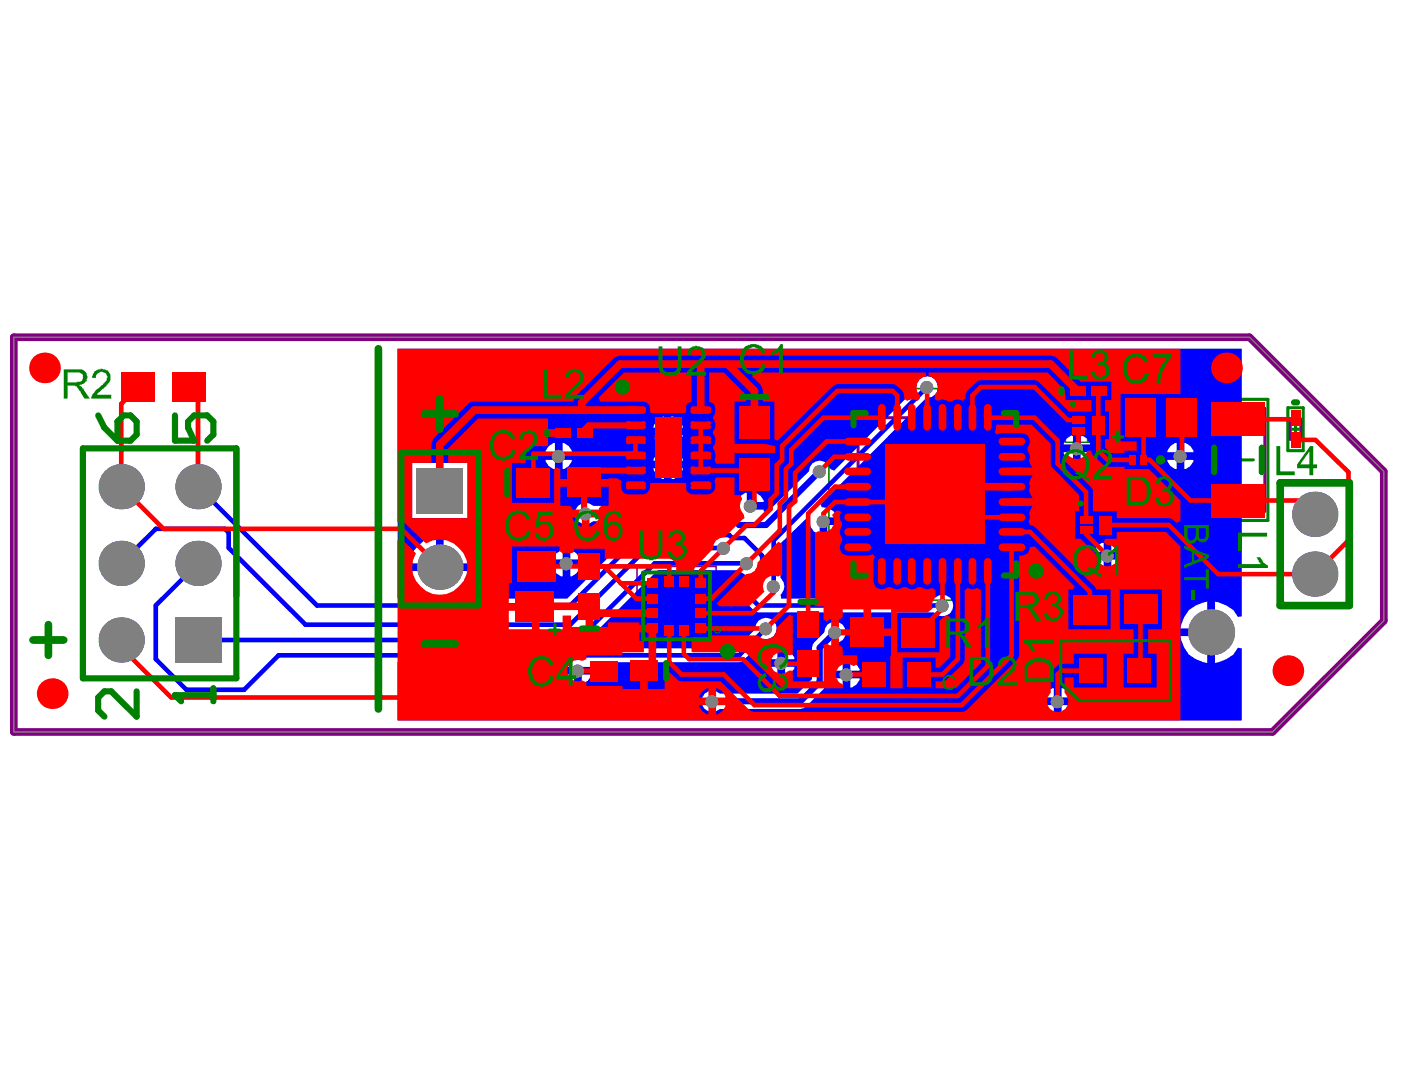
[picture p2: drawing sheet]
<svg xmlns="http://www.w3.org/2000/svg" width="273mm" height="209mm" viewBox="0 0 273 209" stroke-linecap="round" stroke-linejoin="round" font-family="sans-serif">
<path d="M2.7 65.8h240.8l26.2 26.1v29.1l-21.7 21.7h-245.3z" fill="none" stroke="#808080" stroke-width=".19"/>
<g fill="none" stroke="#008000" stroke-width=".6">
<path d="M207.9 74.7h8.4v3h-8.4zM211.1 76.2h2.1M212.1 75.2v2.1M212.1 79.9v6M235.4 77.9h11.7v23.6h-11.7zM251 79.5h3v8.4h-3zM107.7 82.9h8.4v3h-8.4zM110.8 84.4h2.1M111.9 83.4v2.1M127.3 87.3h5.8M130.1 84.4v5.9M179.2 96.4h6"/>
<path d="M182.2 93.4v6M209.1 82.9h6M213.6 99.4v6M238.3 89.7h6M241.3 86.7v5.9M251.5 83.7h2M252.5 82.6v2.1M210.6 102.4h6"/>
</g>
<path d="M120.6 74.9h19.1v24.9h-19.1zM161.6 75.8h41.2v41.2h-41.2zM207.6 79.6h9v6.6h-9zM209.1 99.1h9v6.5h-9z" fill="none" stroke="#008000" stroke-width=".3"/>
<g fill="none" stroke="#800080" stroke-width=".6">
<path d="M124 78.2h12.4v18.2h-12.4zM210.2 75.2h3.9v2.1h-3.9zM236 79.6h10.5v20.1h-10.5zM109.9 83.4h3.9v2.1h-3.9zM167.2 81.4h30v29.9h-30zM209.1 81.1h6v3.6h-6zM251.5 81.7h2v3.9h-2zM210.6 100.6h6v3.6h-6z"/>
<circle cx="128.6" cy="82.9" r="2.39"/>
<circle cx="191.9" cy="106.1" r="2.99"/>
</g>
<path d="M124.2 110.4h15.4v15.4h-15.4z" fill="none" stroke="#800080" stroke-width=".3"/>
<path d="M2.7 65.8h240.8l26.2 26.1v29.1l-21.7 21.7h-245.3z" fill="none" stroke="#800080" stroke-width="1.5"/>
<path d="M77.5 68h164.5v52.1l-.7 .2-.9-1.4-1.4-.8-2.2-.8v12l2.2-.8 1.4-.9 .9-1.3 .7 .1v14.1h-164.5v-11.4h32.1l.5 .6v.3h5.1v-.3l.4-.6h28.4l.6-.1 4.5-4.4a2.11 2.11 0 0 0 2.3-2 2.11 2.11 0 0 0-2.2-2.2 2.11 2.11 0 0 0-2 2.3l-3.7 3.7h-29.5l-.3-.7 14.5-14.5h15.7l1.2 .7 .3 .6-.8 .9a2.72 2.72 0 0 0 0 3.3l2.6 2.5 .6 .2h34.2a2.11 2.11 0 0 0 3.1 .2 2.11 2.11 0 0 0 0-3.1 2.11 2.11 0 0 0-3.1 .2h-29.7l-.2-.7a2.18 2.18 0 0 0 0-3.3v-6.8l5.1-4.9 .6 .3a2.48 2.48 0 0 0 2 2.9v-2.6h.7v-.7h2.5a2.43 2.43 0 0 0-2.8-2l-.3-.6 20.6-20.7a2.11 2.11 0 0 0 2.3-2.1 2.11 2.11 0 0 0-2.2-2.1 2.11 2.11 0 0 0-2 2.2l-16 16.2-.8-.3a2.12 2.12 0 0 0-2.2-1.7 2.12 2.12 0 0 0-1.9 2.1l-8.3 8.1-.6-.3v-.3h-2.5v-.8h-.8v-2.5a2.4 2.4 0 0 0-1.9 2.7l-.7 .3-.5-.3-.6-.2h-26.2a2.11 2.11 0 0 0-2.9 0 2.11 2.11 0 0 0 0 3 2.11 2.11 0 0 0 2.9 0h25.6l.6 .6-.3 .8h-1.5l-.6 .1-.6 .5h-14.9l-.5 .3-12.9 12.8h-22.1l-.1-.7a6.6 6.6 0 0 0 3.2-3.9v-.8h-11.6v.8a6.6 6.6 0 0 0 3.3 3.9l-.2 .7h-5.5zM130.9 81.1v2.3h2.2a2.64 2.64 0 0 0-2.2-2.3zM128 81.9l-.7 1.5h2.1v-2.3zM210.6 84.9v1.8h1.8a2.11 2.11 0 0 0-1.8-1.8zM207.9 85.5l-.6 .9v.3h1.8v-1.8h-.3zM230.8 86.4v1.8h1.8a2.11 2.11 0 0 0-1.8-1.8zM228.1 87l-.6 .9v.3h1.8v-1.8h-.3zM109.6 86.4v1.8h1.8a2.11 2.11 0 0 0-1.8-1.8zM107 87l-.6 .9v.3h1.7v-1.8h-.3zM127.3 84.9a2.8 2.8 0 0 0 2.1 2.1v.7a2.8 2.8 0 0 0-2.1 2.1h5.8a2.8 2.8 0 0 0-2.1-2.1v-.7a2.8 2.8 0 0 0 2.1-2.1zM210.6 88.2v1.8a2.11 2.11 0 0 0 1.8-1.8zM207.3 88.2a2.11 2.11 0 0 0 1.8 1.8v-1.8zM230.8 89.7v1.8a2.11 2.11 0 0 0 1.8-1.8zM227.5 89.7a2.11 2.11 0 0 0 1.8 1.8v-1.8zM109.6 89.7v1.8a2.11 2.11 0 0 0 1.8-1.8zM106.4 89.7a2.11 2.11 0 0 0 1.7 1.8v-1.8zM130.9 91.3v2.1h.4l1.1-.8 .7-1.3zM127.3 91.3a2.8 2.8 0 0 0 2.1 2.1v-2.1zM147 96.1v1.8h1.8a2.11 2.11 0 0 0-1.8-1.8zM80.3 90.3v10.7h10.8v-10.7zM161.3 102.4v1.8a2.11 2.11 0 0 0 1.7-1.8zM216.6 105.8v1.8h1.8a2.11 2.11 0 0 0-1.8-1.8zM213.9 106.4l-.6 .9v.3h1.8v-1.8h-.3zM111.1 107.3v1.8h1.8a2.11 2.11 0 0 0-1.8-1.8zM108.4 107.9l-.6 .9v.3h1.8v-1.8h-.3zM86.5 104.8v5h5v-.7a6.7 6.7 0 0 0-4.3-4.3zM81.5 106.4l-1 1.2-.6 1.5v.7h5.1v-5h-.8l-1.5 .6zM216.6 109.1v1.8a2.11 2.11 0 0 0 1.8-1.8zM213.3 109.1a2.11 2.11 0 0 0 1.8 1.8v-1.8zM111.1 110.6v1.8a2.11 2.11 0 0 0 1.8-1.8zM107.8 110.6a2.11 2.11 0 0 0 1.8 1.8v-1.8zM231.7 118.9l-.9 1.4-.7 2.2h5.2v-5.2l-2.2 .8zM153 126.7v1.8h1.8a2.11 2.11 0 0 0-1.8-1.8zM150.3 127.3l-.6 .9v.3h1.8v-1.8h-.3zM230.1 124l.1 .8a5.6 5.6 0 0 0 5.1 4.5v-5.3zM165.7 129v1.8h1.8a2.11 2.11 0 0 0-1.8-1.8zM163 129.6l-.6 .9v.3h1.8v-1.8h-.3zM153 130v1.8a2.11 2.11 0 0 0 1.8-1.8zM149.7 130a2.11 2.11 0 0 0 1.8 1.8v-1.8zM113.4 131.5v1.8a2.11 2.11 0 0 0 1.8-1.8zM110.1 131.5a2.11 2.11 0 0 0 1.8 1.8v-1.8zM165.7 132.2v1.8a2.11 2.11 0 0 0 1.8-1.8zM162.4 132.2a2.11 2.11 0 0 0 1.8 1.8v-1.8zM137.3 135.2a2.11 2.11 0 0 0 0 3 2.11 2.11 0 0 0 3 0h15.7l.6-.1 4.2-4.1 .3-.4 .2-.6v-6.1l1.4-1.5a2.1 2.1 0 0 0 2.2-2.1 2.1 2.1 0 0 0-2.1-2.1 2.1 2.1 0 0 0-2.1 2.1l-2.3 2.4-.1 .6v6.1l-2.9 2.8h-15.1a2.17 2.17 0 0 0-3 0zM206.9 134.2v1.8h1.8a2.11 2.11 0 0 0-1.8-1.8zM204.2 134.8l-.6 .9v.3h1.8v-1.8h-.3zM206.9 137.5v1.8a2.11 2.11 0 0 0 1.8-1.8zM203.6 137.5a2.11 2.11 0 0 0 1.8 1.8v-1.8z" fill="#00f"/>
<path d="M180.7 75.5l-29.9 29.9v8.9M38.6 94.9l23.2 23.2h49.3l13.2-13.2h15.1l.6-.6h2.1l.6 .6h2.4l3.4 3.4v3l-3 3v1.5l2.3 2.3h35.9M38.6 109.8l-8.2 8.3v10.4l5.9 6h11.3l6.7-6.7h89.7l5.3-5.3M141.1 106.8h-15l-15 15h-51.6l-14.9-15v-2.9l-.8-.8h-13.4l-6.8 6.7M145.5 109.8h-17.9l-15 15h-74" fill="none" stroke="#00f" stroke-width=".9"/>
<path d="M159.8 91.9l-10.5 10.5h-5.3l-2.2-2.3h-27.7M162.7 123.3l-2.9 3v6.7l-3.8 3.7h-17.2" fill="none" stroke="#00f" stroke-width="1.2"/>
<g fill="#808080">
<circle cx="130.1" cy="90.6" r="1.57"/>
<circle cx="130.1" cy="84.1" r="1.53"/>
<circle cx="150.7" cy="114.4" r="1.27"/>
<circle cx="180.6" cy="75.5" r="1.27"/>
<circle cx="183.6" cy="118.1" r="1.27"/>
<circle cx="145.5" cy="109.9" r="1.27"/>
<circle cx="149.2" cy="122.6" r="1.27"/>
<circle cx="146.2" cy="98.7" r="1.27"/>
<circle cx="160.4" cy="101.7" r="1.27"/>
<circle cx="164.9" cy="131.6" r="1.27"/>
<circle cx="152.2" cy="129.3" r="1.27"/>
<circle cx="206.1" cy="136.8" r="1.27"/>
<circle cx="230" cy="89" r="1.27"/>
<circle cx="215.8" cy="108.4" r="1.27"/>
<circle cx="108.8" cy="89" r="1.27"/>
<circle cx="110.3" cy="109.9" r="1.27"/>
<circle cx="112.6" cy="130.8" r="1.27"/>
<circle cx="209.8" cy="87.5" r="1.27"/>
<circle cx="159.7" cy="92" r="1.27"/>
<circle cx="141" cy="106.9" r="1.27"/>
<circle cx="114.1" cy="100.2" r="1.27"/>
<circle cx="138.7" cy="136.8" r="1.27"/>
<circle cx="162.7" cy="123.4" r="1.27"/>
<circle cx="38.6" cy="109.8" r="4.4"/>
<circle cx="38.6" cy="94.9" r="4.4"/>
<circle cx="85.7" cy="110.6" r="4.4"/>
<circle cx="236" cy="123.3" r="4.5"/>
<circle cx="256.2" cy="111.9" r="4.4"/>
<circle cx="256.2" cy="100.3" r="4.4"/>
<circle cx="23.6" cy="109.8" r="4.4"/>
<circle cx="23.6" cy="94.9" r="4.4"/>
<circle cx="23.6" cy="124.8" r="4.4"/>
</g>
<g fill="#808080">
<path d="M34.1 120.3h9v9h-9z" fill-rule="evenodd"/>
<path d="M81.2 91.2h9v8.9h-9z" fill-rule="evenodd"/>
</g>
<g fill="#f00">
<path d="M181 72.6h23.2l3.4 3.6v1.8h5.1v2.2h-4.3l-6.2-5.9-.6-.2h-10.4l-.6 .2-2 1.8-.3 .4-.1 1.2-.6 .5a1.67 1.67 0 0 0-2.1 .1h-.6a1.67 1.67 0 0 0-2.1-.1l-.6-.3v-.8a2.36 2.36 0 0 0 0-3.1l-.6-.5-.6-.1z"/>
<path d="M139.7 117.6l5.7-5.7a2.07 2.07 0 0 0 2.2-2.2l4.1-4.1 .7 .3v6.2l-.7 .3a2.11 2.11 0 0 0-2.5 .5 2.11 2.11 0 0 0-.2 2.5l-3 2.8h-5.8z"/>
<path d="M188 115.1l.6-.5a1.5 1.5 0 0 0 1.8 0l.8 .5v14.2l-5 4.9h-3.9v-1.4h1.4l.6-.1 3.3-3.1 .3-.5 .1-.6z"/>
<path d="M138.2 72.6h2.9l4.3 4.4v1.3h-2.2v8.2h5.8l2.1 .5v1.3h-7.9v2.1h-3.6l-.3-.7a2.24 2.24 0 0 0-.3-2.3v-.3a1.9 1.9 0 0 0 0-2.5v-.5a1.9 1.9 0 0 0 0-2.5v-.3a2.16 2.16 0 0 0 0-2.7l-.8-.3z"/>
<path d="M116.7 77.6l4.9-5h13.2v5.7l-.8 .3-.3 .5v1.1l-.1 .3h-6.8l-.1-.3a1.52 1.52 0 0 0-1.3-1.9h-8.4z"/>
<path d="M207.5 88.9l.7-.1a2.17 2.17 0 0 0 3.8-.9h.7v.4l.3 .5 2.3 2.1 .5 .1h3.3v.5h4.8l6.2 6.1v4l-.8 .3-.9-.7-.6-.2h-10.2v-1.3h-4.6v-4.2l-.3-.5-5.2-5.2z"/>
<path d="M146.9 72.6h33.5l.1 .8a2.13 2.13 0 0 0-1.8 1.4 2.13 2.13 0 0 0 .7 2.3l-.2 .8-.4 .3a1.72 1.72 0 0 0-2 0l-.6-.5a2.75 2.75 0 0 0-2.2-2.8h-10.8l-.5 .1-.4 .3-10.8 10.6-.6-.3v-7.3h-2.2v-2.1l-.2-.6-.3-.6-1.6-1.6z"/>
<path d="M135.1 124.3h3.4v-.4h9.1a2.13 2.13 0 0 0 2.4 .6 2.13 2.13 0 0 0 1.4-2.1l2.5-2.6 .6 .3v7.5l-.7 .2a2.11 2.11 0 0 0-3 0 2.11 2.11 0 0 0 0 2.9 2.11 2.11 0 0 0 3 .1h.7v2h6v-7.1l.8-.2 .4 .3h.3v-5.1h-.3l-.6 .5-.6-.5v-2.5h-1.6v-14.3l.7-.3a2.08 2.08 0 0 0 2.5-.6 2.08 2.08 0 0 0 0-2.6l.9-.9 .9 .3a1.66 1.66 0 0 0 .2 2.1v.6a1.82 1.82 0 0 0 0 2.4v.6a1.71 1.71 0 0 0-.3 1.8 1.71 1.71 0 0 0 1.5 1h3.7l1.1-.3 .4 .5-.3 1v3.8a1.71 1.71 0 0 0 1.1 1.5 1.71 1.71 0 0 0 1.8-.3h.6a1.82 1.82 0 0 0 2.4 0h.6a1.62 1.62 0 0 0 2.2 0h.6a1.67 1.67 0 0 0 2.1 .1l.7 .5v1.3a2.09 2.09 0 0 0-.6 2.3l-.9 .7h-5.9v7.8h8.2v-6.2l1-.9 .5-.1 .6 .3v7.8l-2.1 2.1h-.8v-2h-6.4v6h-2.4l.2-10.2h-4.7v-.7h-.7v-4.5h-4.1v1.5l-.7 .4v5.1l.7 .5v1.5h2.9v1.8l-.8 .3a2.08 2.08 0 0 0-3.1 .6 2.08 2.08 0 0 0 1.2 2.9l-.2 .8h-11.8l-7-6.9-.6-.1h-9.9l-.1-.2v-2.2h.3zM169.8 118.8v3.7h3.9v-3.7z"/>
<path d="M77.5 68h152.6v8.8h-11.7v9.3h3.1v1.8h-2.4v.4h-2.7l-1-1v-1.7h.7v-5.4h-.7v-2.2h1.2v-3.6h-6l-4.6-4.6-.5-.3-.7-.2h-83.9l-1.2 .5-7.5 7.5-.5 1h-19.9l-.6 .5-6.7 6.7-.4 1.2v3.6h-3.8v10.7h10.8v-10.7h-3.7v-2.9l5.8-5.8h13.6v2.1h3v1.5h-3v1.6l-.1 .2h-2.7a1.53 1.53 0 0 0-1.5 1.5v1.8h-2.7v7.7h8.2v-6.5l.4-.3 .8 .3v1.9h9.4v-.2h1.7l.9 .6a1.75 1.75 0 0 0 1.2 2.6h3a1.67 1.67 0 0 0 1.3-2.1l.1-.2h6.8l.1 .2v.7a1.27 1.27 0 0 0 1.2 1.4h3.2a1.84 1.84 0 0 0 1.2-2.7l.3-.6h3.6v3.4h1.1l.3 .8a2.21 2.21 0 0 0 .3 3l.2 .7-3.9 3.8a2.07 2.07 0 0 0-2.2 2.2l-3.6 3.7-.2 .8h-3.4a1.94 1.94 0 0 0-1.4-2.6h-12.5v-1.9h-6v.6l-.6 .3-.9-.2-.8 .2-.6-.5v-.9h-9.2v7.2h-.6v3.9h5.2v.6h.8v4.5h4.4v-2.7h1.7v2.2h2.8v-4h1.5v4h2.9v-.9h6.1v.5h2.5v1.5h-2.5v1.6h.9v2.3h-4.2v.6h-7v.7l-.8 .3a2.13 2.13 0 0 0-3 2 2.13 2.13 0 0 0 3 1.9l.8 .3v.7h7v.6h3.5v-3.5h1.4v3.5h3.3v-3.1l.8-.3 1.9 1.8 .6 .1h7.7l5.5 5.6 .4 .3 .6 .1h40.4l.6-.1 .5-.3 9.7-9.7 .3-.5 .1-.4v-19.5h.5a1.54 1.54 0 0 0 1.6-1.6l.9-.2 7.8 7.8-.3 .6h-.9v7.8h8.2v-7.8h-2.8l-.3-.6-11.5-11.5-.5-.3-.6-.1-.3-.8 .3-.7a2.55 2.55 0 0 1 .5-2.3h-4v-1.5h4v-.1a1.85 1.85 0 0 1-.5-2.1 1.85 1.85 0 0 1 .5-2.1v-.2h-4v-1.4h4a1.85 1.85 0 0 1-.5-2.1l-.4-1.2v-.6a1.71 1.71 0 0 0 .3-1.8 1.71 1.71 0 0 0-1.5-1.1h-3.7l-1.1 .3-.4-.4 .3-1.5h6.8l3.8 3.7v3.9l.1 .6 5.4 5.5v3.2h-.7v5.4h1l3.2 3.1a2.11 2.11 0 0 0 2 2.3 2.11 2.11 0 0 0 2.2-2.2 2.11 2.11 0 0 0-2.3-2.1l-.6-.6 .3-.5h2.2v-1.4h9.6l2.9 2.8v34h-152.6v-35.1l.7-.3 2.9 2.8a5.4 5.4 0 0 0 .3 5.9 5.4 5.4 0 0 0 5.7 2 5.4 5.4 0 0 0 3.2-7.9 5.3 5.3 0 0 0-7.3-2l-4.2-4-1.3-.1zM109.2 94.9v3.7h1.9l.5 .8h5.1l.4-.8h1.5v-3.7zM114.9 100.9v1.8a2.11 2.11 0 0 0 1.8-1.8zM111.6 100.9a2.11 2.11 0 0 0 1.8 1.8v-1.8zM99.2 119.1v3.6h4.5v-3.6zM218.2 114.9v7.8h2.7v4.8h-1.9v6.5h6.4v-6.5h-1.6v-4.8h2.7v-7.8zM204.9 130.9l-.1 .6v3.6a2.11 2.11 0 0 0-.2 3.1 2.11 2.11 0 0 0 3.1 0 2.11 2.11 0 0 0-.2-3.1v-3h1.8v1.9h6.4v-6.5h-6.4v1.9h-2.4l-.6 .2zM139.6 134.2v1.8h1.8a2.11 2.11 0 0 0-1.8-1.8zM136.9 134.8l-.6 .9v.3h1.8v-1.8h-.3zM139.6 137.5v1.8a2.11 2.11 0 0 0 1.8-1.8zM136.3 137.5a2.11 2.11 0 0 0 1.8 1.8v-1.8z"/>
</g>
<g fill="none" stroke="#f00" stroke-width=".9">
<path d="M26.9 75.5l-3.3 3.3v16.1l8.3 8.2h46.3l7.5 7.5M38.6 77.3v17.6M180.7 75.5v5.9M214.1 76.4v11.5l1.7 1.8h5M123.9 85.8v2.2l-.5 .5h-19.4v5.6M136.6 82.9v8.9h9.7M147 92.4v5.5l-.7 .7M167.2 94.9h-4.5l-5.2 5.2v20l1.5 1.5M167.2 86.1h-6.1l-6.1 6.1v5.5l-1.2 1.1v19.3l-4.5 4.4h-12.7M167.2 89.1h-4.6l-2.8 2.8M171.9 81.4h-11.4l-6.3 6.3v2.7l-1 1.1v5.5l-1.2 1.2v5.2l-13.3 13.3h-2.1M174.9 81.4v-4.3l-.9-.9h-10.8l-10.8 10.8v2.7l-1 1v5.5l-1.2 1.2v1.8l-3.2 3.2h-1.5l-8.9 8.9v2.4"/>
<path d="M180.7 97.9h-18l-2.2 2.2v1.5M189.5 81.4v-4.3l1.7-1.6h10.4l6.5 6.4h2.1M192.5 81.4h9.1l4.5 4.5v4.5l5.6 5.5v5.4M210.2 84v3.1M222.9 82v7.7h1.2l7.9 7.9h21.7l2.5 2.7M230.4 81.4v7.2M241.3 81.7h11M252.5 86.7v-.9h3.9l6.4 6.3v13.3l-6.6 6.5h-18.8l-9.6-9.5h-12.2M104.4 110.4h10.3M114.9 110.4h15.5v3M117.7 110.4l6.3 6.3h3.1M121 113.7h6.1"/>
<path d="M150.8 114.3v1.2l-4.2 4h-10M183.7 111.3v7.4l-4.8 4.6M186.7 111.3v17.2l-3 3h-4.5M186.7 100.9h10.5M192.5 111.3v18.6l-5.8 5.8h-34.7l-7.2-7.2h-10.5l-1-1v-4.7M197.2 106.7v21.1l-9.8 9.7h-40.4l-5.9-6h-8.3l-2.4-2.4v-6.3M197.2 103.7h3.5l11.7 11.7v3.4M211.7 103.4v.8l4.1 4.1M222.3 118.8v11.8M23.6 124.8v1.5l9.8 9.7h50.8M112.6 130.8h5.1M152.4 129.4h5.1"/>
<path d="M165 131.5h5.2M212.6 130.8h-5.7l-.8 .7v5.2"/>
</g>
<path d="M123.9 79.9h-31.5l-6.7 6.8v8.9M136.6 71v8.9M141.8 71l5.2 5.2v6.3M210 76.2l-5.2-5.2h-83.9l-7.5 7.5v1.4M183.7 94.9h13.5M104.4 118.2h10.6l1.4 1.3h10.7M127.1 122.5v7.4" fill="none" stroke="#f00" stroke-width="1.5"/>
<path d="M123.9 91.8h-7.5l-2.6 2.3v5.7M123.9 82.9h-9.2l-.7 .8M162.7 123.3h6.3" fill="none" stroke="#f00" stroke-width="1.2"/>
<g fill="#808080">
<circle cx="130.1" cy="90.6" r="1.57"/>
<circle cx="130.1" cy="84.1" r="1.53"/>
<circle cx="150.7" cy="114.4" r="1.27"/>
<circle cx="180.6" cy="75.5" r="1.27"/>
<circle cx="183.6" cy="118.1" r="1.27"/>
<circle cx="145.5" cy="109.9" r="1.27"/>
<circle cx="149.2" cy="122.6" r="1.27"/>
<circle cx="146.2" cy="98.7" r="1.27"/>
<circle cx="160.4" cy="101.7" r="1.27"/>
<circle cx="164.9" cy="131.6" r="1.27"/>
<circle cx="152.2" cy="129.3" r="1.27"/>
<circle cx="206.1" cy="136.8" r="1.27"/>
<circle cx="230" cy="89" r="1.27"/>
<circle cx="215.8" cy="108.4" r="1.27"/>
<circle cx="108.8" cy="89" r="1.27"/>
<circle cx="110.3" cy="109.9" r="1.27"/>
<circle cx="112.6" cy="130.8" r="1.27"/>
<circle cx="209.8" cy="87.5" r="1.27"/>
<circle cx="159.7" cy="92" r="1.27"/>
<circle cx="141" cy="106.9" r="1.27"/>
<circle cx="114.1" cy="100.2" r="1.27"/>
<circle cx="138.7" cy="136.8" r="1.27"/>
<circle cx="162.7" cy="123.4" r="1.27"/>
<circle cx="38.6" cy="109.8" r="4.4"/>
<circle cx="38.6" cy="94.9" r="4.4"/>
<circle cx="85.7" cy="110.6" r="4.4"/>
<circle cx="236" cy="123.3" r="4.5"/>
<circle cx="256.2" cy="111.9" r="4.4"/>
<circle cx="256.2" cy="100.3" r="4.4"/>
<circle cx="23.6" cy="109.8" r="4.4"/>
<circle cx="23.6" cy="94.9" r="4.4"/>
<circle cx="23.6" cy="124.8" r="4.4"/>
</g>
<g fill="#808080">
<path d="M34.1 120.3h9v9h-9z" fill-rule="evenodd"/>
<path d="M81.2 91.2h9v8.9h-9z" fill-rule="evenodd"/>
</g>
<g fill="#f00">
<path d="M23.6 72.5h6.6v5.8h-6.6z" fill-rule="evenodd"/>
<path d="M112.5 83.5h3v1.8h-3z" fill-rule="evenodd"/>
<path d="M108.3 83.5h3v1.8h-3z" fill-rule="evenodd"/>
<path d="M126.1 118.7h2.1v1.7h-2.1z" fill-rule="evenodd"/>
<path d="M126.1 121.6h2.1v1.8h-2.1z" fill-rule="evenodd"/>
<path d="M126.1 112.8h2.1v1.8h-2.1z" fill-rule="evenodd"/>
<path d="M122.4 93.8h3.1l.3 .5v.6l-.3 .4h-3.1l-.3-.4v-.6z" fill-rule="evenodd"/>
<path d="M122.2 82.2h3.2l.3 .4v.6l-.3 .5h-3.2l-.3-.5v-.6z" fill-rule="evenodd"/>
<path d="M122.4 85h3.1l.3 .5v.6l-.3 .4h-3.1l-.3-.4v-.6z" fill-rule="evenodd"/>
<path d="M121.9 88.5l.5-.5h3l.4 .5v.6l-.4 .4h-3l-.5-.4z" fill-rule="evenodd"/>
<path d="M132.4 121.8h1.8v2.1h-1.8z" fill-rule="evenodd"/>
<path d="M135.5 121.6h2.1v1.8h-2.1z" fill-rule="evenodd"/>
<path d="M135.5 118.7h2.1v1.7h-2.1z" fill-rule="evenodd"/>
<path d="M132.4 112.4h1.8v2.1h-1.8z" fill-rule="evenodd"/>
<path d="M135.5 112.8h2.1v1.8h-2.1z" fill-rule="evenodd"/>
<path d="M135.1 93.8h3.1l.3 .5v.7l-.3 .3h-3.1l-.3-.3v-.7z" fill-rule="evenodd"/>
<path d="M134.6 88.5l.5-.5h3l.4 .5v.7l-.4 .3h-3l-.5-.3z" fill-rule="evenodd"/>
<path d="M135.1 85h3.1l.3 .5v.7l-.3 .3h-3.1l-.3-.3v-.7z" fill-rule="evenodd"/>
<path d="M134.9 82.2h3.2l.3 .4v.8l-.3 .3h-3.2l-.3-.3v-.8z" fill-rule="evenodd"/>
<path d="M155.4 119.1h4.2v5.2h-4.2z" fill-rule="evenodd"/>
<path d="M168 129.1h4.6v4.8h-4.6z" fill-rule="evenodd"/>
<path d="M165.7 120.3h6.6v5.8h-6.6z" fill-rule="evenodd"/>
</g>
<g fill="#f00">
<circle cx="122.4" cy="94.3" r=".37"/>
<circle cx="122.4" cy="95" r=".37"/>
<circle cx="125.4" cy="95" r=".37"/>
<circle cx="125.4" cy="94.3" r=".37"/>
<circle cx="122.4" cy="82.5" r=".37"/>
<circle cx="122.4" cy="83.2" r=".37"/>
<circle cx="125.4" cy="83.2" r=".37"/>
<circle cx="125.4" cy="82.5" r=".37"/>
<circle cx="122.4" cy="85.5" r=".37"/>
<circle cx="122.4" cy="86.2" r=".37"/>
<circle cx="125.4" cy="86.2" r=".37"/>
<circle cx="125.4" cy="85.5" r=".37"/>
<circle cx="122.4" cy="88.5" r=".37"/>
<circle cx="122.4" cy="89.2" r=".37"/>
<circle cx="125.4" cy="89.2" r=".37"/>
<circle cx="125.4" cy="88.5" r=".37"/>
<circle cx="134.9" cy="94.3" r=".37"/>
<circle cx="134.9" cy="95" r=".37"/>
<circle cx="138.1" cy="95" r=".37"/>
<circle cx="138.1" cy="94.3" r=".37"/>
<circle cx="134.9" cy="88.5" r=".37"/>
<circle cx="134.9" cy="89.2" r=".37"/>
<circle cx="138.1" cy="89.2" r=".37"/>
<circle cx="138.1" cy="88.5" r=".37"/>
<circle cx="134.9" cy="85.5" r=".37"/>
<circle cx="134.9" cy="86.2" r=".37"/>
<circle cx="138.1" cy="86.2" r=".37"/>
<circle cx="138.1" cy="85.5" r=".37"/>
<circle cx="134.9" cy="82.5" r=".37"/>
<circle cx="134.9" cy="83.2" r=".37"/>
<circle cx="138.1" cy="83.2" r=".37"/>
<circle cx="138.1" cy="82.5" r=".37"/>
</g>
<path d="M195.4 97.9h3.7M195.4 94.9h3.7M195.4 89.1h3.7M195.4 86.1h3.7M171.9 109.5v3.8M174.9 109.5v3.8M180.7 109.5v3.8M183.7 109.5v3.8M186.7 109.5v3.8M192.5 109.5v3.8M195.4 106.7h3.7M195.4 100.9h3.7" fill="none" stroke="#f00" stroke-width="1.5"/>
<g fill="#f00">
<path d="M209 83.2h2.4v1.5h-2.4z" fill-rule="evenodd"/>
<path d="M208.5 75.3h3v1.8h-3z" fill-rule="evenodd"/>
<path d="M222.3 88.8h1.3v1.8h-1.3z" fill-rule="evenodd"/>
<path d="M220 88.8h1.4v1.8h-1.4z" fill-rule="evenodd"/>
<path d="M251.6 84.3h1.8v3h-1.8z" fill-rule="evenodd"/>
<path d="M122.8 128.7h5.4v4h-5.4z" fill-rule="evenodd"/>
<path d="M126.1 115.8h2.1v1.8h-2.1z" fill-rule="evenodd"/>
<path d="M122.2 91h3.2l.4 .5v.6l-.4 .4h-3.2l-.3-.4v-.6z" fill-rule="evenodd"/>
<path d="M121.9 79.6l.5-.4h3l.4 .4v.6l-.4 .5h-3l-.5-.5z" fill-rule="evenodd"/>
<path d="M135.5 115.8h2.1v1.8h-2.1z" fill-rule="evenodd"/>
<path d="M134.9 91h3.2l.4 .5v.7l-.4 .3h-3.2l-.3-.3v-.7z" fill-rule="evenodd"/>
<path d="M134.6 79.6l.5-.4h3l.4 .4v.8l-.4 .3h-3l-.5-.3z" fill-rule="evenodd"/>
<path d="M144 89.2h6v6.4h-6z" fill-rule="evenodd"/>
<path d="M144 79.2h6v6.4h-6z" fill-rule="evenodd"/>
<path d="M155.4 126.7h4.2v5.2h-4.2z" fill-rule="evenodd"/>
</g>
<g fill="#f00">
<circle cx="122.4" cy="91.3" r=".37"/>
<circle cx="122.4" cy="92.1" r=".37"/>
<circle cx="125.4" cy="92.1" r=".37"/>
<circle cx="125.4" cy="91.3" r=".37"/>
<circle cx="122.4" cy="79.6" r=".37"/>
<circle cx="122.4" cy="80.2" r=".37"/>
<circle cx="125.4" cy="80.2" r=".37"/>
<circle cx="125.4" cy="79.6" r=".37"/>
<circle cx="134.9" cy="91.3" r=".37"/>
<circle cx="134.9" cy="92.1" r=".37"/>
<circle cx="138.1" cy="92.1" r=".37"/>
<circle cx="138.1" cy="91.3" r=".37"/>
<circle cx="134.9" cy="79.6" r=".37"/>
<circle cx="134.9" cy="80.2" r=".37"/>
<circle cx="138.1" cy="80.2" r=".37"/>
<circle cx="138.1" cy="79.6" r=".37"/>
</g>
<path d="M171.9 79.5v3.7M174.9 79.5v3.7M180.7 79.5v3.7M183.7 79.5v3.7M186.7 79.5v3.7M192.5 79.5v3.7M195.4 91.9h3.7M195.4 103.7h3.7" fill="none" stroke="#f00" stroke-width="1.5"/>
<g fill="#f00">
<path d="M209 81.1h2.4v1.5h-2.4z" fill-rule="evenodd"/>
<path d="M214.4 100.6h2.3v3.6h-2.3z" fill-rule="evenodd"/>
<path d="M227.4 77.7h6v7.5h-6z" fill-rule="evenodd"/>
<path d="M251.6 80.1h1.8v3h-1.8z" fill-rule="evenodd"/>
<path d="M33.5 72.6h6.6v5.9h-6.6z" fill-rule="evenodd"/>
<path d="M112.8 107.7h4.2v5.3h-4.2z" fill-rule="evenodd"/>
<path d="M100.8 107.4h7.5v6h-7.5z" fill-rule="evenodd"/>
<path d="M129.5 121.8h1.8v2.1h-1.8z" fill-rule="evenodd"/>
</g>
<circle cx="10.2" cy="135.2" r="2.99" fill="#f00"/>
<path d="M165.3 106.7h3.7" fill="none" stroke="#f00" stroke-width="1.5"/>
<path d="M129.5 112.4h1.8v2.1h-1.8z" fill-rule="evenodd" fill="#f00"/>
<path d="M165.3 94.9h3.7M165.3 97.9h3.7M165.3 86.1h3.7M165.3 89.1h3.7M165.3 100.9h3.7" fill="none" stroke="#f00" stroke-width="1.5"/>
<g fill="#f00">
<path d="M176.8 129.1h4.6v4.8h-4.6z" fill-rule="evenodd"/>
<path d="M175.6 120.4h6.6v5.9h-6.6z" fill-rule="evenodd"/>
</g>
<path d="M177.7 109.5v3.8M189.5 109.5v3.8" fill="none" stroke="#f00" stroke-width="1.5"/>
<g fill="#f00">
<path d="M210.5 100.6h2.4v1.5h-2.4z" fill-rule="evenodd"/>
<path d="M212.7 75.3h3v1.8h-3z" fill-rule="evenodd"/>
<path d="M236 94.3h10.5v6.6h-10.5z" fill-rule="evenodd"/>
<path d="M100.7 91.3h6.6v5.8h-6.6z" fill-rule="evenodd"/>
<path d="M110.5 91.2h6.6v5.8h-6.6z" fill-rule="evenodd"/>
<path d="M115 128.8h5.4v4h-5.4z" fill-rule="evenodd"/>
<path d="M112.8 115.7h4.2v5.2h-4.2z" fill-rule="evenodd"/>
<path d="M100.5 115.2h7.5v6h-7.5z" fill-rule="evenodd"/>
</g>
<circle cx="8.7" cy="71.7" r="2.99" fill="#f00"/>
<path d="M165.3 91.9h3.7M165.3 103.7h3.7" fill="none" stroke="#f00" stroke-width="1.5"/>
<g fill="#f00">
<path d="M209.1 116h6.6v5.8h-6.6z" fill-rule="evenodd"/>
<path d="M210.3 128.4h4.7v4.7h-4.7z" fill-rule="evenodd"/>
<path d="M210.5 102.7h2.4v1.5h-2.4z" fill-rule="evenodd"/>
</g>
<path d="M177.7 79.5v3.7M189.5 79.5v3.7" fill="none" stroke="#f00" stroke-width="1.5"/>
<g fill="#f00">
<path d="M212.9 81.1h2.4v3.6h-2.4z" fill-rule="evenodd"/>
<path d="M219.7 128.4h4.7v4.7h-4.7z" fill-rule="evenodd"/>
<path d="M236 78.5h10.5v6.5h-10.5z" fill-rule="evenodd"/>
<path d="M127.6 81.4h5.2v11.8h-5.2z" fill-rule="evenodd"/>
<path d="M172.5 86.7h19.4v19.4h-19.4z" fill-rule="evenodd"/>
<path d="M219 115.8h6.6v5.8h-6.6z" fill-rule="evenodd"/>
<path d="M219.3 77.7h6v7.5h-6z" fill-rule="evenodd"/>
</g>
<g fill="#f00">
<circle cx="251" cy="130.8" r="2.99"/>
<circle cx="239" cy="71.7" r="2.99"/>
</g>
<g fill="none" stroke="#008000" stroke-width="1.2">
<path d="M144.6 77.4h4.8M206.9 75.9v.6M252.2 78.5h.6M16.2 87.4h29.9v44.8h-29.9zM78.2 88.2h15v29.9h-15zM98.9 91.8v4.7M106.7 84.1v.6M168.7 80.5h-2.4v2.4M195.7 80.5h2.3v2.4M236.6 87.3v4.8M245.9 87.3v4.8M156 117.3h3"/>
<path d="M166.3 109.8v2.4h2.4M198 109.8v2.4h-2.3M113.4 122.5h3M129.8 129.3v2.9"/>
</g>
<path d="M107.1 122.8h1.9M108.1 121.8v1.9M206.7 124.9h21.4v11.7h-17.8l-3.6-3.5z" fill="none" stroke="#008000" stroke-width=".6"/>
<path d="M125.4 111.6h13v13h-13z" fill="none" stroke="#008000" stroke-width=".75"/>
<path d="M73.7 68v70.2M249.5 94.1h13.5v24h-13.5zM82.7 125.5h6" fill="none" stroke="#008000" stroke-width="1.5"/>
<g fill="#008000">
<path d="M105.9 72h.8v5h2.8v.7h-3.6z"/>
<path d="M110.5 72.5l.3-.2v-.1l.5-.2h.4l.2-.1 .4 .1a1.42 1.42 0 0 1 1.4 .9 1.27 1.27 0 0 1 0 1.2 4.5 4.5 0 0 1-1.7 1.8l-.9 1.1h-.1h2.8v.7h-3.9l.3-.9h.2l.6-.7 1.5-1.4 .1-.3a1.04 1.04 0 0 0-.1-1.8h-.2a.53 .53 0 0 0-.7 0l-.5 .2-.3 .9h-.7l.1-.8z"/>
<path d="M183.8 132.1l.6-.3v-.1h.5l.1-.2 .3 .2a.78 .78 0 0 1 .8 .5l.1 .2-.4 .1-.2-.3a.77 .77 0 0 0-1-.3 1.3 1.3 0 0 0-.5 1.5v.3l.3 .2a.64 .64 0 0 0 1.1 .1l.3-.1v-.5l.4 .2-.3 .6h-.1a.77 .77 0 0 1-1.1 .3l-.6-.2-.3-.4v-.3h-.1v-1.1z"/>
</g>
<path d="M216.9 85.2h1.9M217.8 84.1v2" fill="none" stroke="#008000" stroke-width=".6"/>
<path d="M85.7 77.7v6M82.7 80.7h6" fill="none" stroke="#008000" stroke-width="1.5"/>
<g fill="#008000">
<path d="M230.8 112.5h4.2v-1.5h.6v3.8h-.6v-1.7h-4.2z"/>
<path d="M232.3 115.1h.6v1.8h-.6z"/>
<path d="M241.3 103.9h5.7v.7h-5v2.8h-.7z"/>
<path d="M241.3 110h4.5l-.2-.3-.3-.2v-.3h-.1l-.3-.6h.7l.6 1.1 .9 .6v.4h-5.8z"/>
<path d="M18.4 72.5a2.4 2.4 0 0 1 2.1-.5 1.59 1.59 0 0 1 .7 2.6v.1l-.4 .3-.6 .8-1.1 .7-.3 .5h2.9v.7h-3.9v-.4h.2v-.3l.4-.6 1.6-1.4 .6-.7a1.04 1.04 0 0 0 .1-1.3 1.04 1.04 0 0 0-1.3-.4l-.6 .3-.1 .8h-.7l.1-.8z"/>
<path d="M230.8 102.4h4.8v2.4l-.2 .3a1.14 1.14 0 0 1-1.5 .5l-.3-.1-.2-.4a1.23 1.23 0 0 1-1.1 .8 1.23 1.23 0 0 1-1.2-.5h-.1l-.2-.5zM233.6 103v1.6a.6 .6 0 0 0 .9 .5h.2a.98 .98 0 0 0 .3-1.1v-1zM231.4 103v1.2a.8 .8 0 0 0 .5 1v.2h.3a1.03 1.03 0 0 0 .9-.8v-1.6z"/>
<path d="M230.8 106.4l4.8 1.8v.6l-4.8 1.9v-.6l1.5-.6v-1.9l-1.5-.6zM232.8 107.7v1.7l1.6-.8 .7-.1z"/>
<path d="M12.4 72h2.9a1.31 1.31 0 0 1 1.6 1.1l.2 .3-.2 .9-.6 .4v.2l-.9 .3 .5 .1v.2l.4 .3 .2 .4 1 1.5h-1l-1.1-1.8h-.1l-.3-.6h-.3v-.1h-1.5v2.5h-.8zM13.2 72.6v2h1.8v-.2h.6a.8 .8 0 0 0 .6-.9v-.4l-.6-.5z"/>
</g>
<path d="M34.1 135.5h7.5M41.6 134.2v2.5" fill="none" stroke="#008000" stroke-width="1.2"/>
<circle cx="34.1" cy="135.5" r=".6" fill="#008000"/>
<path d="M34.1 135.5l1.2 1.2" fill="none" stroke="#008000" stroke-width="1.2"/>
<g fill="#008000">
<path d="M96.2 84.6l.1-.2a2.71 2.71 0 0 1 3.6 .2l.5 .6v.3l-.8 .1v-.1a1.62 1.62 0 0 0-2.4-.8 1.44 1.44 0 0 0-.9 1.2 2.59 2.59 0 0 0 .3 2.4l.2 .3a2.02 2.02 0 0 0 2.5 0l.5-.9 .7 .2-.1 .3a1.32 1.32 0 0 1-1.1 1.2v.1l-.4 .2a1.95 1.95 0 0 1-1.5 0l-.9-.3v-.2a3.3 3.3 0 0 1-1.1-2.4v-.6l.3-1h.2z"/>
<path d="M101.6 84.4l.7-.4h.5l.1-.2 .5 .2a1.42 1.42 0 0 1 1.3 .9 1.58 1.58 0 0 1-.4 1.9l-.5 .6-.7 .5-.9 1h-.2h2.9v.8h-3.8v-.2a2.42 2.42 0 0 1 1.5-1.9v-.2l1.1-.9v-.1a1.04 1.04 0 0 0-.2-1.8h-.1a.53 .53 0 0 0-.8 0l-.4 .1-.3 .9h-.8z"/>
<path d="M190.4 121.9l.9-.4 .2-.3 .4-.3 .2-.5h.6v5.9h-.8v-4.5l-.7 .4v.2l-.8 .3z"/>
<path d="M215.8 107.7l.9-.4 .2-.3 .3-.2 .3-.6h.4v5.9h-.6v-4.5l-1 .7-.5 .2z"/>
<path d="M184.4 120.6h2.9a1.31 1.31 0 0 1 1.6 1l.2 .3-.2 .9-.6 .5v.1l-.9 .3 .5 .2 .1 .3 .3 .1 .2 .5 1 1.5h-1l-1.1-1.8h-.1l-.3-.6h-.3v-.2h-1.5v2.6h-.8zM185.2 121.2v1.9h1.8v-.1h.6a.8 .8 0 0 0 .6-.9v-.5l-.6-.4z"/>
<path d="M210.2 106.7a3.2 3.2 0 0 1 3-.2l.6 .5a3.2 3.2 0 0 1 .7 3l-.1 .7-.6 .8 .9 .4-.2 .6-.4-.1-.8-.6-.7 .3a2.9 2.9 0 0 1-2.9-.9l-.3-.5v-.3h-.1a3.5 3.5 0 0 1 .4-3.1zM210.2 107.7l-.2 .8a1.57 1.57 0 0 0 0 1.3v.5l.2 .1a1.71 1.71 0 0 0 1.8 1.1h.6l-.2-.3-.6-.2 .3-.6v.2l.8 .1 .3 .3a3.1 3.1 0 0 0 .3-3.3 2.6 2.6 0 0 0-1.8-.9l-.9 .3-.3 .5z"/>
</g>
<path d="M6.4 124.8h6M9.4 121.8v6" fill="none" stroke="#008000" stroke-width="1.5"/>
<g fill="#008000">
<path d="M99.2 100.3l.1-.2a2.71 2.71 0 0 1 3.6 .2l.5 .6v.3l-.8 .1v-.1a1.62 1.62 0 0 0-2.4-.8 1.44 1.44 0 0 0-.9 1.2 2.59 2.59 0 0 0 .3 2.4l.2 .3a2.02 2.02 0 0 0 2.5 0l.5-.9 .7 .2-.1 .3a1.32 1.32 0 0 1-1.1 1.2v.1l-.4 .2a1.95 1.95 0 0 1-1.5 0l-.6-.2-.3-.1v-.2a3.3 3.3 0 0 1-1.1-2.4v-.6l.3-1h.2z"/>
<path d="M104.9 99.7h2.8v.7h-2.2l-.5 1.5a2.34 2.34 0 0 1 2.6 .2l.2 .7a.97 .97 0 0 1 0 1.1l-.1 .7h-.1l-.3 .5-.5 .3h-.4l-.2 .1h-.4v-.1a1.03 1.03 0 0 1-1.1-.5l-.3-.1-.3-.9h.8l.1 .1a.75 .75 0 0 0 .8 .8 .53 .53 0 0 0 .7 0l.5-.3 .1-.6a.75 .75 0 0 0 0-.9v-.2a1.24 1.24 0 0 0-1.9-.3h-.2v.3l-.7-.1z"/>
<path d="M112.6 100.3l.2-.2a2.71 2.71 0 0 1 3.6 .2l.4 .6v.3l-.7 .1v-.1a1.62 1.62 0 0 0-2.4-.8 1.44 1.44 0 0 0-.9 1.2 2.59 2.59 0 0 0 .3 2.4l.1 .3a2.02 2.02 0 0 0 2.6 0l.4-.9 .8 .2-.2 .3a1.32 1.32 0 0 1-1 1.2v.1l-.5 .2a1.95 1.95 0 0 1-1.5 0l-.6-.2-.3-.1v-.2a3.3 3.3 0 0 1-1-2.4v-.6l.3-1h.1z"/>
<path d="M124.6 103.4h.8v3.3a1.52 1.52 0 0 0 .4 1.5 2.25 2.25 0 0 0 2.2 0v-.3h.2l.1-.5v-4h.8v3.6a1.83 1.83 0 0 1-1.7 2.1l-.3 .1-1.2-.1a1.63 1.63 0 0 1-1.1-1.5h-.2z"/>
<path d="M130.4 104l.5-.3v-.1l.7-.2a.53 .53 0 0 1 .8 0h.3l.4 .3 .2 .3h.1v.3a.97 .97 0 0 1 0 1.1v.1l-.6 .4a1.48 1.48 0 0 1 .9 2.1l-.1 .3a1.98 1.98 0 0 1-2.6 .6l-.4-.1v-.3h-.2l-.3-.6v-.3l.8-.2a1.44 1.44 0 0 0 .9 1.2h.1a1.3 1.3 0 0 0 .9-2.1h-.1a.93 .93 0 0 0-1.2-.1l.1-.6 .3-.2a.87 .87 0 0 0 .9-.6 .87 .87 0 0 0-.4-1l-.3-.1-.8 .1-.1 .3h-.2l-.1 .6-.8-.1z"/>
<path d="M144.9 67.8l.2-.1a2.71 2.71 0 0 1 3.6 .1l.4 .6v.3l-.7 .2v-.2a1.62 1.62 0 0 0-2.4-.7 1.44 1.44 0 0 0-.9 1.2 2.59 2.59 0 0 0 .3 2.4l.1 .3a2.02 2.02 0 0 0 2.6 0l.4-.9 .8 .1-.2 .3a1.32 1.32 0 0 1-1 1.2v.2l-.5 .1a1.95 1.95 0 0 1-1.5 0l-.9-.3v-.1a3.3 3.3 0 0 1-1-2.4v-.6l.3-1.1h.1z"/>
<path d="M150.5 68.6l.6-.5h.3l.7-1h.5v5.8h-.8v-4.5v.2h-.3l-.1 .3h-.3v.1l-.6 .3z"/>
<path d="M128.3 67.5h.8v3.3a1.52 1.52 0 0 0 .4 1.5 2.25 2.25 0 0 0 2.3 0v-.3h.1l.2-.4v-4.1h.7v3.6a1.83 1.83 0 0 1-1.6 2.1l-.3 .2-1.2-.2a1.63 1.63 0 0 1-1.2-1.5h-.2z"/>
<path d="M134.3 68a2.4 2.4 0 0 1 2.1-.5 1.59 1.59 0 0 1 .8 2.6l-.9 1-1.2 .9-.3 .5h2.8v.7h-3.9v-.4h.2v-.3l.4-.6 1.7-1.4 .6-.7a1.04 1.04 0 0 0 0-1.3 1.04 1.04 0 0 0-1.2-.4l-.6 .3-.2 .8h-.7l.1-.8z"/>
<path d="M199.5 124.8h5.9v.7h-4.5l.7 1.1 .2 .4h-.8l-.4-.9-.3-.1-.3-.5-.5-.1z"/>
<path d="M194.9 128.5a2.26 2.26 0 0 1 2.4-.3 1.62 1.62 0 0 1 .7 2l-.3 .6-.4 .3-.6 .7-1 .7-.3 .5h2.8v.7h-3.9l.2-.7 .4-.6 1.2-.9v-.1l1.1-.9v-.2a1.04 1.04 0 0 0 0-1.3 1.04 1.04 0 0 0-1.2-.3l-.6 .3-.2 .7h-.7l.1-.7z"/>
<path d="M213.6 88.2l.3-.2v-.1l.5-.2a2.4 2.4 0 0 1 2 .5l.2 .4a1.49 1.49 0 0 1-.6 2.1l-.6 .8-1 .7-.3 .4h2.6v.8h-3.7v-.5h.2v-.1a5.2 5.2 0 0 1 2.1-2.1l.1-.3a1.17 1.17 0 0 0 .6-1l.1-.2h-.1a.77 .77 0 0 0-.7-.9 .53 .53 0 0 0-.8 0l-.4 .3-.2 .8h-.7l.1-.8z"/>
<path d="M203.7 116l.5-.3v-.2l.7-.1a.53 .53 0 0 1 .8 0h.3l.4 .3v.1l.3 .2v.3a.97 .97 0 0 1 0 1l-.4 .6h-.2a1.48 1.48 0 0 1 .9 2.1l-.1 .3a1.98 1.98 0 0 1-2.6 .6l-.4-.2v-.3h-.2l-.3-.6v-.3l.8-.1a1.44 1.44 0 0 0 .9 1.2h.1a1.3 1.3 0 0 0 .9-2.1h-.1a.93 .93 0 0 0-1.2-.1l.1-.6 .3-.2a.87 .87 0 0 0 .9-.6 .87 .87 0 0 0-.4-1l-.3-.2-.8 .2-.1 .3h-.2l-.1 .6-.8-.2z"/>
<path d="M208.4 68.3h.7v4.9h2.9v.8h-3.6z"/>
<path d="M213 68.7l.3-.1v-.2l.9-.1v-.2l.5 .2a1.33 1.33 0 0 1 1.3 1.6v.3l-.7 .6 .3 .2a1.44 1.44 0 0 1 .4 2.2l-.4 .6-.8 .2a1.52 1.52 0 0 1-1.8-.6h-.1v-.3l-.3-.3v-.3l.7-.2v.3h.2a1.01 1.01 0 0 0 1.2 .9v-.1h.3a1.19 1.19 0 0 0 .5-1.4 1.19 1.19 0 0 0-1.1-.9l-.5 .2 .2-.6 .4-.2a.6 .6 0 0 0 .8-.7l.1-.2-.1-.3a.97 .97 0 0 0-.9-.6 .97 .97 0 0 0-.9 .6l-.2 .5-.6-.2z"/>
<path d="M225.4 93.5l.8-.6h.4a.53 .53 0 0 1 .8 0l.6 .2 .3 .4h.1v.3a.97 .97 0 0 1 0 1.1v.1l-.6 .5 .5 .1 .1 .3a1.1 1.1 0 0 1 .5 1.2l-.3 .8a1.98 1.98 0 0 1-2.6 .6l-.6-.5-.3-.6v-.3l.8-.1a1.44 1.44 0 0 0 .9 1.2h.1a1.3 1.3 0 0 0 .9-2.1h-.1a.93 .93 0 0 0-1.2-.2l.1-.6 .3-.1a.87 .87 0 0 0 .9-.6 .87 .87 0 0 0-.4-1.1l-.3-.1-.8 .1-.1 .3h-.2l-.1 .6-.8-.1z"/>
<path d="M118.2 100.1l.4-.1v-.2l.3-.1h.5l.1-.2h.3v.2a1.21 1.21 0 0 1 1.2 .6l.3 .7h-.7v-.1a1.37 1.37 0 0 0-1.2-.8v.2a1.04 1.04 0 0 0-.9 1h-.2v1.1a1.5 1.5 0 0 1 2.3-.5h.1v.2a1.2 1.2 0 0 1 .6 1.2 1.8 1.8 0 0 1-2.4 2.1h-.1v-.2a.75 .75 0 0 1-.8-.7h-.1a5.4 5.4 0 0 1 .3-4.4zM118.6 102.7l-.3 .9h.2v.6h.1a.53 .53 0 0 0 .6 .6 .53 .53 0 0 0 .8 0l.6-.5v-.6l.1-.1v-.2h-.1a1.17 1.17 0 0 0-.6-1 .72 .72 0 0 0-1.1 .1z"/>
<path d="M200 129.3l.1-.2a3.3 3.3 0 0 1 3.2-.7 2.09 2.09 0 0 1 1.9 1.6v.2h.2v2.8h-5.7v-3.1h.1zM200.4 129.9l-.1 .4v1.9h4.3v-1.3a1.31 1.31 0 0 0-1-1.6v-.2h-.5a2.88 2.88 0 0 0-2.7 .8z"/>
<path d="M188.9 128.1h2.3a2.18 2.18 0 0 1 2.4 1.9 3.4 3.4 0 0 1-.6 3 1.21 1.21 0 0 1-1.2 .6v.1h-2.9zM189.7 128.7v4.3h1.3a1.31 1.31 0 0 0 1.7-1.1h.1v-.4a2.87 2.87 0 0 0-.7-2.7l-.5-.1z"/>
<path d="M207.9 88a3.2 3.2 0 0 1 3-.1l.6 .4a3.2 3.2 0 0 1 0 4.5l.9 .4-.1 .6-.5-.1-.7-.6-.8 .3a2.9 2.9 0 0 1-2.8-.9l-.3-.4v-.3h-.2a3.5 3.5 0 0 1 .5-3.2zM207.9 89.1l-.1 .7a1.57 1.57 0 0 0 0 1.4v.4l.1 .2a1.71 1.71 0 0 0 1.8 1h.6l-.1-.3-.6-.1 .3-.6v.1l.7 .2 .3 .3a3.1 3.1 0 0 0 .3-3.3 2.6 2.6 0 0 0-1.8-.9l-.9 .3-.1 .3z"/>
<path d="M197.9 115.4h2.8a1.31 1.31 0 0 1 1.7 1l.1 .3-.1 .9-.3 .2-.3 .4-.9 .3 .4 .2 .3 .4h.2l.1 .4 1.1 1.5h-1.1l-1-1.8h-.2l-.3-.5h-.3v-.2h-1.5v2.5h-.7zM198.6 116v1.9h1.8v-.1h.6a.8 .8 0 0 0 .6-.9v-.5l-.6-.4z"/>
<path d="M219.6 92.9h2.2a2.18 2.18 0 0 1 2.4 2 3.4 3.4 0 0 1-.6 3 1.21 1.21 0 0 1-1.2 .6v.1h-2.8zM220.3 93.5v4.4h1.4a1.31 1.31 0 0 0 1.6-1.1h.2v-.4a2.87 2.87 0 0 0-.8-2.7l-.4-.2z"/>
</g>
<path d="M34.1 81v4.9h3.7l-1.2-2.5v-1.2l1.2-1.2h2.6l1.2 1.2v2.5l-1.2 1.2" fill="none" stroke="#008000" stroke-width="1.2"/>
<g fill="#008000">
<path d="M103.7 128.7l.1-.2a2.71 2.71 0 0 1 3.6 .2l.4 .6v.3l-.7 .1v-.1a1.62 1.62 0 0 0-2.4-.8 1.44 1.44 0 0 0-.9 1.2 2.59 2.59 0 0 0 .3 2.4l.2 .3a2.02 2.02 0 0 0 2.5 0l.5-.9 .7 .1-.2 .3a1.32 1.32 0 0 1-1 1.2v.2l-.4 .1a1.95 1.95 0 0 1-1.5 0h-.3l-.6-.3v-.1a3.3 3.3 0 0 1-1.1-2.4v-.6l.3-1h.2z"/>
<path d="M148.1 126.6h.1a3.3 3.3 0 0 1 2.4-1.1h.3a2.97 2.97 0 0 1 2.7 2.1v.3a2.05 2.05 0 0 1-.3 1.5l-.4 .6-.6 .5h-.3l-.2-.8h.2a1.62 1.62 0 0 0 .7-2.4 1.44 1.44 0 0 0-1.2-.9 2.6 2.6 0 0 0-2.4 .3l-.3 .2a2.02 2.02 0 0 0 0 2.5l.9 .5-.1 .7-.3-.1a1.62 1.62 0 0 1-1.4-1.2l-.1-.3a1.94 1.94 0 0 1 0-1.5z"/>
<path d="M147.9 131.9l.3-.1 .2-.3 .9-.3 .1 .7h-.3v.2a.75 .75 0 0 0-.7 .7h-.2l.2 .8a1.19 1.19 0 0 0 1.3 .6 1.19 1.19 0 0 0 .9-1.2l-.1-.3h.6l.1 .7a1.17 1.17 0 0 0 1.1 .6v-.1a.91 .91 0 0 0 .7-1.1 .91 .91 0 0 0-1-.7l.1-.7a1.77 1.77 0 0 1 1.1 2.8l-.5 .3v.1l-.7 .2v-.2l-.8-.1-.3-.6a1.57 1.57 0 0 1-2.2 .9l-.5-.3a2.39 2.39 0 0 1-.4-2.1z"/>
<path d="M248.8 87h.7v4.9h2.8v.7h-3.5z"/>
<path d="M219.6 69.6l.1-.1a2.71 2.71 0 0 1 3.6 .1l.5 .6v.3l-.8 .2v-.2a1.62 1.62 0 0 0-2.4-.7 1.44 1.44 0 0 0-.9 1.2 2.59 2.59 0 0 0 .3 2.4l.2 .3a2.02 2.02 0 0 0 2.5 0l.5-.9 .7 .1-.1 .3a1.62 1.62 0 0 1-1.2 1.4l-.3 .1a1.95 1.95 0 0 1-1.5 0h-.3l-.6-.3v-.1a3.3 3.3 0 0 1-1.1-2.4v-.6l.3-1.1h.2z"/>
<path d="M224.7 69h3.6v.6l-.9 1.2-.8 1.5-.1 .9h-.2v.5l-.1 .1v.9h-.8v-.4a7.3 7.3 0 0 1 1.1-3.2l.9-1.3h-2.7z"/>
<path d="M111 128.1h.6v3.6h.7v.7h-.7v1.3h-.8v-1.3h-2.4v-.7zM110.8 129.1l-1.8 2.6h1.8z"/>
<path d="M255.3 87h.6v3.6h.8v.7h-.8v1.3h-.7v-1.3h-2.4v-.7zM255.2 88l-1.8 2.6h1.8z"/>
</g>
<path d="M19.1 81l1.2 2.4 2.6 2.5M22.9 82.2l1.2-1.2h1.3l1.2 1.2v2.5l-1.2 1.2h-2.5zM26.6 134.8v4.9l-4.9-4.9h-1.4l-1.2 1.2v2.5l1.2 1.2" fill="none" stroke="#008000" stroke-width="1.2"/>
<g fill="none" stroke="#008000" stroke-width="1.5">
<circle cx="121.3" cy="75.5" r=".75"/>
<circle cx="226.2" cy="89.7" r=".15"/>
<circle cx="201.9" cy="111.3" r=".75"/>
<circle cx="141.8" cy="127" r=".75"/>
</g>
<circle cx="139.9" cy="122.8" r=".6" fill="none" stroke="#008000" stroke-width=".19"/>
<g fill="none" stroke="#008000" stroke-width=".6">
<circle cx="209.1" cy="78.8" r=".3"/>
<circle cx="210.6" cy="98.2" r=".3"/>
</g>
</svg>
